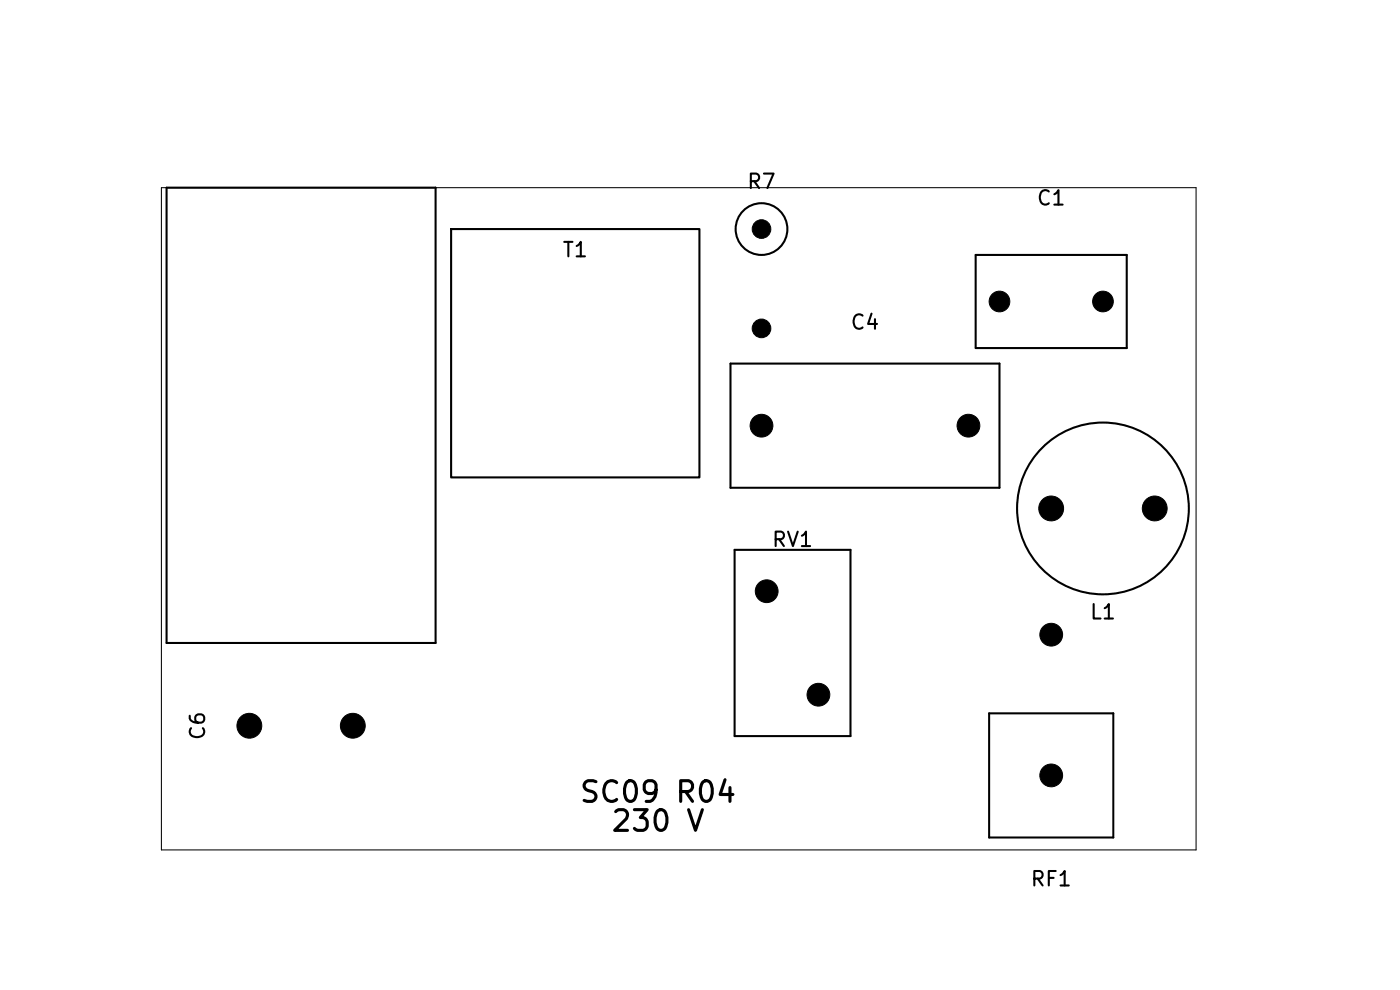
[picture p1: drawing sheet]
<svg xmlns="http://www.w3.org/2000/svg" width="297mm" height="210mm" viewBox="0 0 297 210" stroke-linecap="round" stroke-linejoin="round" font-family="sans-serif">
<defs><g id="words">
<g font-size="4.4">
<text x="122.6" y="171.3">SC09 R04</text>
<text x="129.3" y="177.5">230 V</text>
</g>
<g font-size="3.1">
<text x="158.2" y="40.8">R7</text>
<text x="219.7" y="44.3">C1</text>
<text x="119.1" y="55.3">T1</text>
<text x="180.2" y="70.7">C4</text>
<text x="163.5" y="116.8">RV1</text>
<text x="231" y="132.1">L1</text>
<text x="44.3" y="157.3" transform="rotate(-90 44.3 157.3)">C6</text>
<text x="218.4" y="188.8">RF1</text>
</g>
</g></defs>
<g fill="none" stroke="#000" stroke-width=".44">
<path d="M35.3 39.8h57.1v96.6h-57.1zM95.7 48.6h52.7v52.7h-52.7zM207 54.1h32v19.7h-32zM155 77.1h57v26.4h-57zM155.8 116.6h24.6v39.5h-24.6zM209.8 151.3h26.4v26.4h-26.4z"/>
<circle cx="161.6" cy="48.6" r="5.5"/>
<circle cx="234" cy="107.9" r="18.2"/>
</g>
<path d="M34.2 39.8h219.5v140.5h-219.5z" fill="none" stroke="#000" stroke-width=".22"/>
<g fill="#000" stroke="#000" stroke-width=".21">
<circle cx="161.6" cy="48.6" r="1.98"/>
<circle cx="161.6" cy="69.7" r="1.98"/>
<circle cx="212" cy="64" r="2.19"/>
<circle cx="234" cy="64" r="2.2"/>
<circle cx="161.6" cy="90.3" r="2.41"/>
<circle cx="205.5" cy="90.3" r="2.41"/>
<circle cx="223" cy="107.9" r="2.63"/>
<circle cx="245" cy="107.9" r="2.63"/>
<circle cx="162.6" cy="125.4" r="2.41"/>
<circle cx="223" cy="134.6" r="2.41"/>
<circle cx="52.9" cy="154" r="2.63"/>
<circle cx="74.8" cy="154" r="2.63"/>
<circle cx="173.6" cy="147.4" r="2.41"/>
<circle cx="223" cy="164.5" r="2.41"/>
</g>
<use href="#words"/>
</svg>
